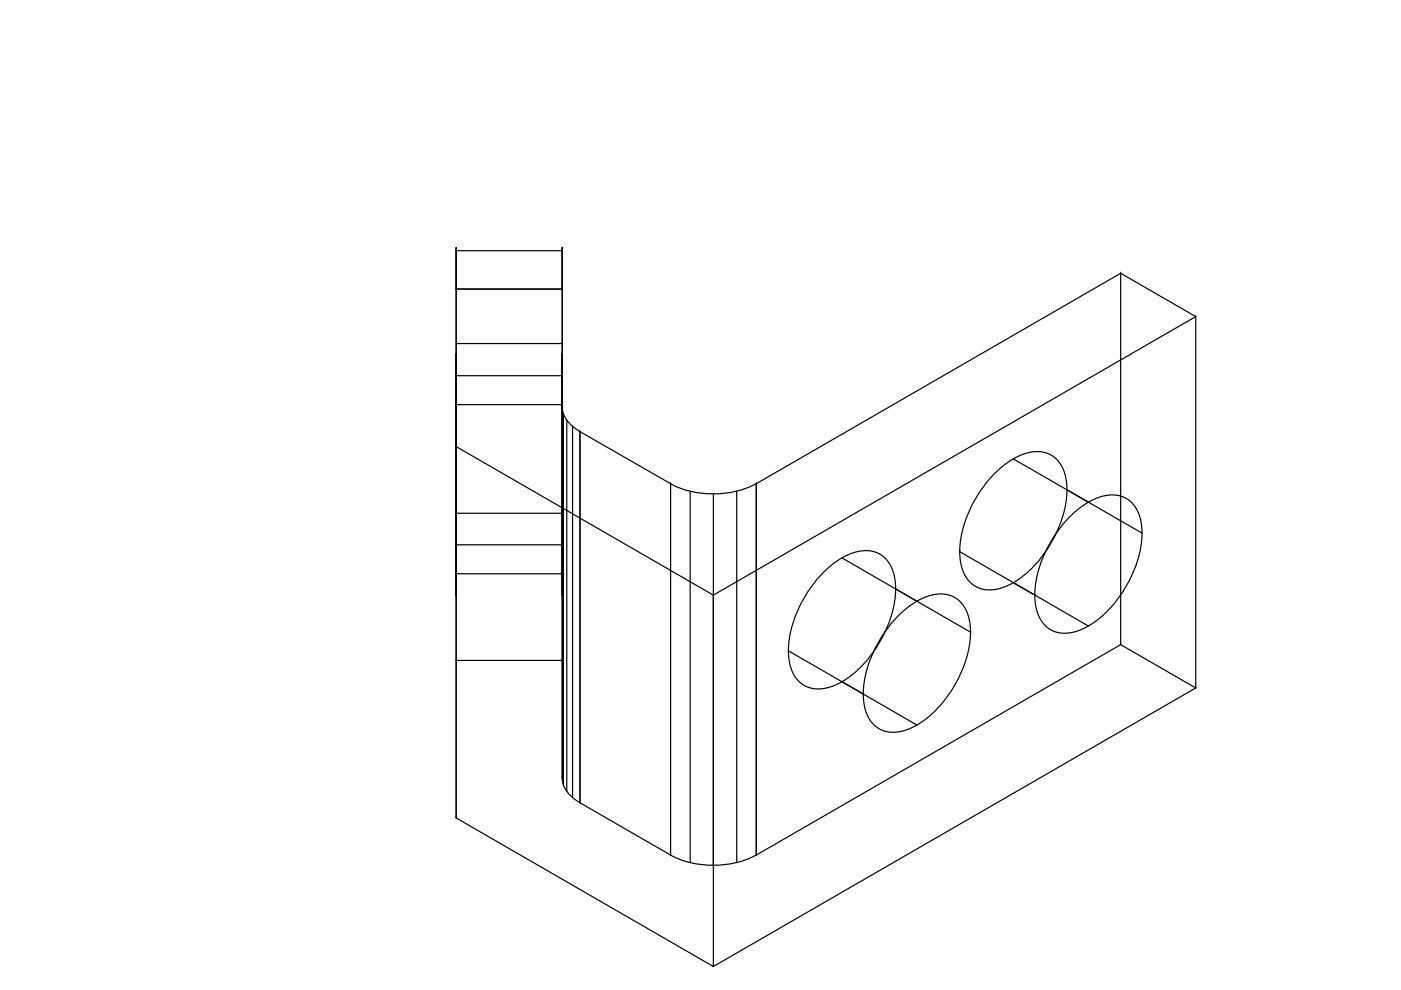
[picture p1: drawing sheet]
<svg xmlns="http://www.w3.org/2000/svg" width="297mm" height="210mm" viewBox="0 0 297 210" stroke-linecap="round" stroke-linejoin="round" font-family="sans-serif">
<!-- layer: 0 -->
<g fill="none" stroke="#000" stroke-width=".25">
<path d="M96.7 53.2h22.5M237.6 57.9v78.8l15.9 9.2M237.6 57.9h.1M96.7 61.3v-8.8v87.5M96.7 75v51.4zM96.7 61.3h22.5v25M96.7 61.3h.1M96.7 61.3v33.4M96.7 79.7h22.5M96.7 72.8h22.5M96.7 61.3h22.5M119.2 61.3v-8.8v87.5"/>
<path d="M119.2 75v51.4zM119.2 61.3h.1M253.5 67.1l-15.9-9.2-77.3 44.7v78.7l77.3-44.6M253.5 67.1h.1M96.7 94.7h.1M96.7 85.8h22.5M119.2 86.2a6.4 6.4 0 0 0 3.8 5.3M119.2 86.3h.1M119.2 86.3v78.7M119.5 87.7v78.7M120.2 89.1v78.7M121.4 90.4v78.7"/>
<path d="M123 91.5h.1M123 91.5v78.7M214.9 97.3l27.3 15.8M96.7 115.5h.1M96.7 115.5h22.5M96.7 108.8h22.5M119.2 115.5h.1M142.1 102.5a20.1 20.1 0 0 0 18.2 0M142.2 102.6l-19.2-11.1v78.7l19.2 11.1M142.2 102.6h.1M142.2 102.6v78.7M146.3 104.2v78.7"/>
<path d="M151.2 104.8v78.7M156.2 104.2v78.7M160.3 102.6h.1M160.3 102.6v78.7M178.5 118.3l27.3 15.8M203.5 117h.1M203.5 117l27.3 15.7M211.2 100a14 14 0 0 1 8.6-4.3 6.1 6.1 0 0 1 6.1 5.3 21.1 21.1 0 0 1-3.4 14.8 20.6 20.6 0 0 1-10.2 8.9 6.2 6.2 0 0 1-8.5-4.9 21.1 21.1 0 0 1 3.4-14.7 25.8 25.8 0 0 1 4-5.1zM227.2 109.2a14 14 0 0 1 8.6-4.3 6.1 6.1 0 0 1 6 5.3 21.1 21.1 0 0 1-3.4 14.8 20.6 20.6 0 0 1-10.2 8.9 6.2 6.2 0 0 1-8.5-4.9 21.1 21.1 0 0 1 3.4-14.8 25.8 25.8 0 0 1 4.1-5zM96.7 121.7h22.5M151.2 126.2v78.7l-54.5-31.5v-78.7l54.5 31.5 102.3-59.1v78.8l-102.3 59M151.2 126.2h.1"/>
<path d="M167.2 138h.1M167.2 138l27.2 15.7M174.9 121a14 14 0 0 1 8.6-4.3 6.1 6.1 0 0 1 6.1 5.3 21.1 21.1 0 0 1-3.4 14.8 20.6 20.6 0 0 1-10.3 8.9 6.2 6.2 0 0 1-8.4-4.9 21.1 21.1 0 0 1 3.4-14.7 25.8 25.8 0 0 1 4-5.1zM190.8 130.2a14 14 0 0 1 8.6-4.3 6.1 6.1 0 0 1 6.1 5.3 21.1 21.1 0 0 1-3.5 14.7 20.6 20.6 0 0 1-10.2 9 6.2 6.2 0 0 1-8.5-4.9 21.1 21.1 0 0 1 3.5-14.8 25.8 25.8 0 0 1 4-5zM219.4 126.2h.1M237.6 136.7h.1M96.7 140h.1M119.2 140h.1M183.1 147.2h.1M253.5 145.9h.1M96.7 173.4h.1M119.2 165v-25h-22.5v33.4"/>
<path d="M119.2 165h.1M119.2 164.9a6.4 6.4 0 0 0 3.8 5.3M123 170.2h.1M142.1 181.3a20.1 20.1 0 0 0 18.2 0M142.2 181.3h.1M160.3 181.3h.1M151.2 204.9h.1"/>
</g>
</svg>
